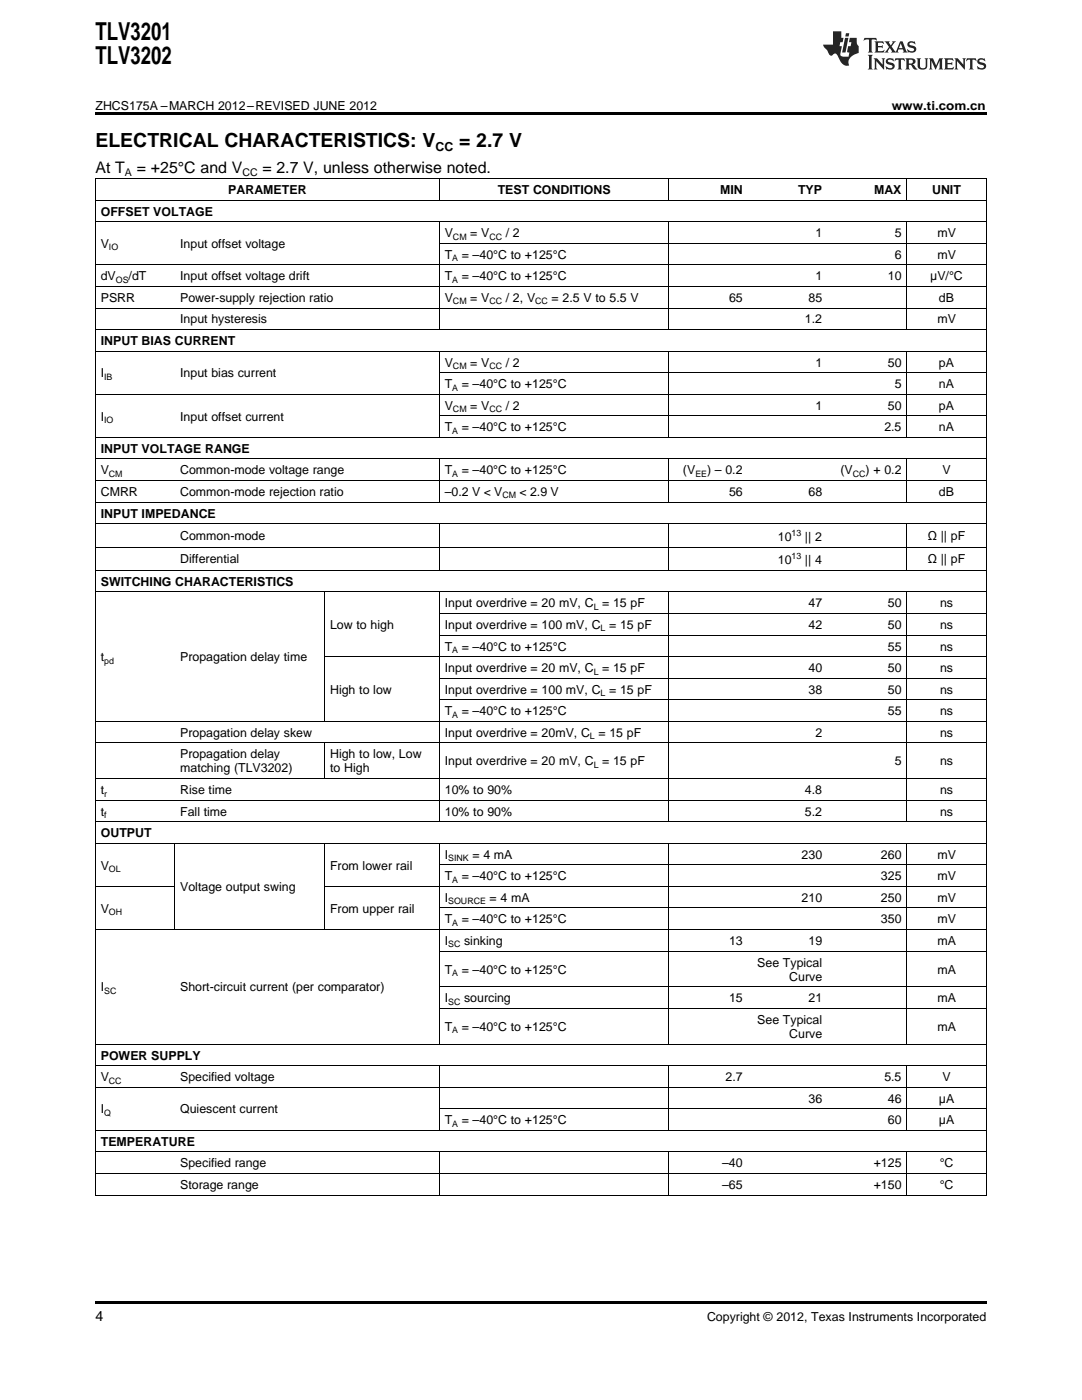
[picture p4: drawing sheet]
<svg xmlns="http://www.w3.org/2000/svg" width="216mm" height="279mm" viewBox="0 0 216 279" stroke-linecap="round" stroke-linejoin="round" font-family="sans-serif">
<defs><g id="words">
<g font-size="4.9">
<text x="19" y="7.9">TLV3201</text>
<text x="19" y="12.8">TLV3202</text>
</g>
<g font-size="3.9">
<text x="19" y="29.3">ELECTRICAL CHARACTERISTICS: V</text>
<text x="91.6" y="29.3">= 2.7 V</text>
</g>
<g font-size="3.2">
<text x="19" y="34.4">At T</text>
<text x="27.3" y="34.4">= +25°C and V</text>
<text x="52.4" y="34.4">= 2.7 V, unless otherwise noted.</text>
</g>
<text font-size="2.8" x="19" y="263.6">4</text>
<g font-size="2.5">
<text x="19" y="21.9">ZHCS175A –MARCH 2012–REVISED JUNE 2012</text>
<text x="177.9" y="21.9">www.ti.com.cn</text>
<text x="86.9" y="30.1">CC</text>
<text x="45.5" y="38.7">PARAMETER</text>
<text x="99.3" y="38.7">TEST CONDITIONS</text>
<text x="143.7" y="38.7">MIN</text>
<text x="159.2" y="38.7">TYP</text>
<text x="174.4" y="38.7">MAX</text>
<text x="186" y="38.7">UNIT</text>
<text x="20.1" y="43">OFFSET VOLTAGE</text>
<text x="88.8" y="47.3">V</text>
<text x="93.8" y="47.3">= V</text>
<text x="100.9" y="47.3">/ 2</text>
<text x="162.7" y="47.3">1</text>
<text x="178.5" y="47.3">5</text>
<text x="187" y="47.3">mV</text>
<text x="20.1" y="49.5">V</text>
<text x="35.9" y="49.5">Input offset voltage</text>
<text x="88.8" y="51.6">T</text>
<text x="92.1" y="51.6">= –40°C to +125°C</text>
<text x="178.5" y="51.6">6</text>
<text x="187" y="51.6">mV</text>
<text x="20.1" y="56">dV</text>
<text x="25.7" y="56">/dT</text>
<text x="35.9" y="56">Input offset voltage drift</text>
<text x="88.8" y="56">T</text>
<text x="92.1" y="56">= –40°C to +125°C</text>
<text x="162.7" y="56">1</text>
<text x="177.2" y="56">10</text>
<text x="185.6" y="56">μV/°C</text>
<text x="20.1" y="60.3">PSRR</text>
<text x="35.9" y="60.3">Power-supply rejection ratio</text>
<text x="35.9" y="64.6">Input hysteresis</text>
<text x="88.8" y="60.3">V</text>
<text x="93.8" y="60.3">= V</text>
<text x="100.9" y="60.3">/ 2, V</text>
<text x="110.1" y="60.3">= 2.5 V to 5.5 V</text>
<text x="145.5" y="60.3">65</text>
<text x="160.6" y="64.6">1.2</text>
<text x="161.3" y="60.3">85</text>
<text x="187" y="64.6">mV</text>
<text x="187.4" y="60.3">dB</text>
<text x="20.1" y="68.9">INPUT BIAS CURRENT</text>
<text x="20.1" y="75.3">I</text>
<text x="35.9" y="75.3">Input bias current</text>
<text x="88.8" y="73.2">V</text>
<text x="88.8" y="77.5">T</text>
<text x="92.1" y="77.5">= –40°C to +125°C</text>
<text x="93.8" y="73.2">= V</text>
<text x="100.9" y="73.2">/ 2</text>
<text x="162.7" y="73.2">1</text>
<text x="177.2" y="73.2">50</text>
<text x="178.5" y="77.5">5</text>
<text x="187.4" y="73.2">pA</text>
<text x="187.4" y="77.5">nA</text>
<text x="20.1" y="83.9">I</text>
<text x="35.9" y="83.9">Input offset current</text>
<text x="88.8" y="81.8">V</text>
<text x="93.8" y="81.8">= V</text>
<text x="100.9" y="81.8">/ 2</text>
<text x="162.7" y="81.8">1</text>
<text x="177.2" y="81.8">50</text>
<text x="187.4" y="81.8">pA</text>
<text x="88.8" y="86.1">T</text>
<text x="92.1" y="86.1">= –40°C to +125°C</text>
<text x="176.5" y="86.1">2.5</text>
<text x="187.4" y="86.1">nA</text>
<text x="20.1" y="90.4">INPUT VOLTAGE RANGE</text>
<text x="20.1" y="94.7">V</text>
<text x="35.9" y="94.7">Common-mode voltage range</text>
<text x="88.8" y="94.7">T</text>
<text x="92.1" y="94.7">= –40°C to +125°C</text>
<text x="136.3" y="94.7">(V</text>
<text x="141.1" y="94.7">) – 0.2</text>
<text x="167.7" y="94.7">(V</text>
<text x="172.7" y="94.7">) + 0.2</text>
<text x="188.1" y="94.7">V</text>
<text x="20.1" y="99">CMRR</text>
<text x="35.9" y="99">Common-mode rejection ratio</text>
<text x="88.8" y="99">–0.2 V &lt; V</text>
<text x="103.7" y="99">&lt; 2.9 V</text>
<text x="145.5" y="99">56</text>
<text x="161.3" y="99">68</text>
<text x="187.4" y="99">dB</text>
<text x="20.1" y="103.3">INPUT IMPEDANCE</text>
<text x="35.9" y="107.8">Common-mode</text>
<text x="155.2" y="107.9">10</text>
<text x="160.6" y="107.9">|| 2</text>
<text x="185.1" y="107.8">Ω || pF</text>
<text x="35.9" y="112.4">Differential</text>
<text x="155.2" y="112.6">10</text>
<text x="160.6" y="112.6">|| 4</text>
<text x="185.1" y="112.4">Ω || pF</text>
<text x="20.1" y="116.9">SWITCHING CHARACTERISTICS</text>
<text x="65.9" y="125.5">Low to high</text>
<text x="88.8" y="121.2">Input overdrive = 20 mV, C = 15 pF</text>
<text x="88.8" y="125.5">Input overdrive = 100 mV, C = 15 pF</text>
<text x="161.3" y="121.2">47</text>
<text x="161.3" y="125.5">42</text>
<text x="177.2" y="121.2">50</text>
<text x="177.2" y="125.5">50</text>
<text x="187.6" y="121.2">ns</text>
<text x="187.6" y="125.5">ns</text>
<text x="20.1" y="132">t</text>
<text x="35.9" y="132">Propagation delay time</text>
<text x="88.8" y="129.8">T</text>
<text x="92.1" y="129.8">= –40°C to +125°C</text>
<text x="177.2" y="129.8">55</text>
<text x="187.6" y="129.8">ns</text>
<text x="88.8" y="134.1">Input overdrive = 20 mV, C = 15 pF</text>
<text x="161.3" y="134.1">40</text>
<text x="177.2" y="134.1">50</text>
<text x="187.6" y="134.1">ns</text>
<text x="65.9" y="138.4">High to low</text>
<text x="88.8" y="138.4">Input overdrive = 100 mV, C = 15 pF</text>
<text x="88.8" y="142.7">T</text>
<text x="92.1" y="142.7">= –40°C to +125°C</text>
<text x="161.3" y="138.4">38</text>
<text x="177.2" y="138.4">50</text>
<text x="177.2" y="142.7">55</text>
<text x="187.6" y="138.4">ns</text>
<text x="187.6" y="142.7">ns</text>
<text x="35.9" y="147">Propagation delay skew</text>
<text x="88.8" y="147">Input overdrive = 20mV, C = 15 pF</text>
<text x="162.7" y="147">2</text>
<text x="187.6" y="147">ns</text>
<text x="35.9" y="151.3">Propagation delay</text>
<text x="35.9" y="154.2">matching (TLV3202)</text>
<text x="65.9" y="151.3">High to low, Low</text>
<text x="65.9" y="154.2">to High</text>
<text x="88.8" y="152.8">Input overdrive = 20 mV, C = 15 pF</text>
<text x="178.5" y="152.8">5</text>
<text x="187.6" y="152.8">ns</text>
<text x="20.1" y="158.5">t</text>
<text x="35.9" y="158.5">Rise time</text>
<text x="88.8" y="158.5">10% to 90%</text>
<text x="160.6" y="158.5">4.8</text>
<text x="187.6" y="158.5">ns</text>
<text x="20.1" y="162.8">t</text>
<text x="20.1" y="167.1">OUTPUT</text>
<text x="35.9" y="162.8">Fall time</text>
<text x="88.8" y="162.8">10% to 90%</text>
<text x="160.6" y="162.8">5.2</text>
<text x="187.6" y="162.8">ns</text>
<text x="20.1" y="173.5">V</text>
<text x="65.9" y="173.5">From lower rail</text>
<text x="88.8" y="171.4">I</text>
<text x="94.3" y="171.4">= 4 mA</text>
<text x="159.9" y="171.4">230</text>
<text x="175.8" y="171.4">260</text>
<text x="187" y="171.4">mV</text>
<text x="35.9" y="177.8">Voltage output swing</text>
<text x="88.8" y="175.7">T</text>
<text x="88.8" y="180">I</text>
<text x="92.1" y="175.7">= –40°C to +125°C</text>
<text x="97.7" y="180">= 4 mA</text>
<text x="159.9" y="180">210</text>
<text x="175.8" y="175.7">325</text>
<text x="175.8" y="180">250</text>
<text x="187" y="175.7">mV</text>
<text x="187" y="180">mV</text>
<text x="20.1" y="182.1">V</text>
<text x="65.9" y="182.1">From upper rail</text>
<text x="88.8" y="184.3">T</text>
<text x="92.1" y="184.3">= –40°C to +125°C</text>
<text x="175.8" y="184.3">350</text>
<text x="187" y="184.3">mV</text>
<text x="88.8" y="188.6">I</text>
<text x="92.6" y="188.6">sinking</text>
<text x="145.5" y="188.6">13</text>
<text x="161.3" y="188.6">19</text>
<text x="187" y="188.6">mA</text>
<text x="20.1" y="197.9">I</text>
<text x="35.9" y="197.9">Short-circuit current (per comparator)</text>
<text x="88.8" y="194.3">T</text>
<text x="92.1" y="194.3">= –40°C to +125°C</text>
<text x="151.1" y="192.9">See Typical</text>
<text x="157.5" y="195.7">Curve</text>
<text x="187" y="194.3">mA</text>
<text x="88.8" y="200">I</text>
<text x="92.6" y="200">sourcing</text>
<text x="145.5" y="200">15</text>
<text x="161.3" y="200">21</text>
<text x="187" y="200">mA</text>
<text x="88.8" y="205.7">T</text>
<text x="92.1" y="205.7">= –40°C to +125°C</text>
<text x="151.1" y="204.3">See Typical</text>
<text x="157.5" y="207.2">Curve</text>
<text x="187" y="205.7">mA</text>
<text x="20.1" y="211.5">POWER SUPPLY</text>
<text x="20.1" y="215.8">V</text>
<text x="35.9" y="215.8">Specified voltage</text>
<text x="144.8" y="215.8">2.7</text>
<text x="176.5" y="215.8">5.5</text>
<text x="188.1" y="215.8">V</text>
<text x="161.3" y="220.1">36</text>
<text x="177.2" y="220.1">46</text>
<text x="187.4" y="220.1">μA</text>
<text x="20.1" y="222.2">I</text>
<text x="35.9" y="222.2">Quiescent current</text>
<text x="88.8" y="224.4">T</text>
<text x="92.1" y="224.4">= –40°C to +125°C</text>
<text x="177.2" y="224.4">60</text>
<text x="187.4" y="224.4">μA</text>
<text x="20.1" y="228.7">TEMPERATURE</text>
<text x="35.9" y="233">Specified range</text>
<text x="144.1" y="233">–40</text>
<text x="174.3" y="233">+125</text>
<text x="187.5" y="233">°C</text>
<text x="35.9" y="237.3">Storage range</text>
<text x="144.1" y="237.3">–65</text>
<text x="174.3" y="237.3">+150</text>
<text x="187.5" y="237.3">°C</text>
<text x="141.1" y="263.6">Copyright © 2012, Texas Instruments Incorporated</text>
</g>
<g font-size="2.1">
<text x="24.9" y="35.1">A</text>
<text x="48.4" y="35.1">CC</text>
</g>
<g font-size="1.8">
<text x="90.4" y="47.8">CM</text>
<text x="97.6" y="47.8">CC</text>
<text x="21.7" y="50">IO</text>
<text x="90.2" y="52.1">A</text>
<text x="23.1" y="56.4">OS</text>
<text x="90.2" y="56.4">A</text>
<text x="90.4" y="60.7">CM</text>
<text x="97.6" y="60.7">CC</text>
<text x="106.8" y="60.7">CC</text>
<text x="20.8" y="75.8">IB</text>
<text x="90.2" y="78">A</text>
<text x="90.4" y="73.7">CM</text>
<text x="97.6" y="73.7">CC</text>
<text x="90.4" y="82.3">CM</text>
<text x="97.6" y="82.3">CC</text>
<text x="20.8" y="84.4">IO</text>
<text x="90.2" y="86.6">A</text>
<text x="21.7" y="95.2">CM</text>
<text x="90.2" y="95.2">A</text>
<text x="138.7" y="95.2">EE</text>
<text x="170.2" y="95.2">CC</text>
<text x="100.3" y="99.5">CM</text>
<text x="157.9" y="107">13</text>
<text x="157.9" y="111.6">13</text>
<text x="118.5" y="121.7">L</text>
<text x="90.2" y="130.3">A</text>
<text x="119.8" y="126">L</text>
<text x="20.8" y="132.5">pd</text>
<text x="118.5" y="134.6">L</text>
<text x="90.2" y="143.2">A</text>
<text x="119.8" y="138.9">L</text>
<text x="117.7" y="147.5">L</text>
<text x="118.5" y="153.2">L</text>
<text x="20.8" y="159">r</text>
<text x="20.8" y="163.3">f</text>
<text x="89.4" y="171.9">SINK</text>
<text x="21.7" y="174">OL</text>
<text x="90.2" y="176.2">A</text>
<text x="21.7" y="182.6">OH</text>
<text x="89.4" y="180.5">SOURCE</text>
<text x="90.2" y="184.8">A</text>
<text x="89.4" y="189.1">SC</text>
<text x="90.2" y="194.8">A</text>
<text x="20.8" y="198.4">SC</text>
<text x="89.4" y="200.5">SC</text>
<text x="90.2" y="206.2">A</text>
<text x="21.7" y="216.3">CC</text>
<text x="20.8" y="222.7">Q</text>
<text x="90.2" y="224.9">A</text>
</g>
</g></defs>
<g fill="#231f20">
<path d="M172.5 7.6l-.1 .5 .4-.2h.6v.1v2.1l-.2 .4h.9l-.2-.4v-2.1l.1-.1h.5l.5 .2-.2-.5zM174.5 8.3l.2 .3v1.5l-.2 .4h1.8l.2-.6a1.04 1.04 0 0 1-1.3 .2v-.7h.6l.3 .2v-.6l-.3 .2h-.6v-.6l.8-.1 .4 .3-.2-.5zM176.5 8.3l.9 1.1-.9 1.1h.8l-.2-.2 .4-.7 .5 .7-.2 .2h1.5l-.2-.2 .2-.4h.9l.1 .4-.2 .2h1l-.3-.3-.7-1.9h-.5l-.9 2-.8-1 .9-1h-.8l.1 .3-.4 .5-.3-.6 .1-.2zM179.7 8.6l.4 1h-.7zM181.3 8.4a.63 .63 0 0 0-.2 .7 .63 .63 0 0 0 .6 .4l.6 .2 .1 .2a.75 .75 0 0 1-.7 .4 .75 .75 0 0 1-.6-.5l.1 .7 .1-.1a1.11 1.11 0 0 0 1.5-.6 1.13 1.13 0 0 0-1.2-.8l-.1-.4a1.04 1.04 0 0 1 1.2 .2l-.2-.5-.2 .1-.4-.2zM173.2 10.9l.2 .4v2.2l-.2 .4h1l-.3-.4v-2.2l.3-.4zM174.3 11.6l.3 .4v1.5l-.3 .4h.8l-.2-.4v-1.3l1.5 1.7v-1.9l.2-.4h-.7l.2 .4v.9l-1.1-1.3zM177 11.8a.62 .62 0 0 0-.2 .7 .62 .62 0 0 0 .6 .4l.6 .1 .1 .3a.76 .76 0 0 1-.7 .3 .76 .76 0 0 1-.7-.4l.2 .7 .1-.1a1.11 1.11 0 0 0 1.5-.6 1.13 1.13 0 0 0-1.2-.8l-.1-.4a1.04 1.04 0 0 1 1.2 .2l-.2-.6-.2 .1-.5-.1zM178.7 11.6l-.2 .6a.61 .61 0 0 1 .8-.3v1.6l-.2 .4h.9l-.2-.4v-1.6a.63 .63 0 0 1 .7 .3l-.1-.6zM180.6 11.6l.3 .4v1.5l-.3 .4h1l-.2-.2-.1-.8 .6 .2a.76 .76 0 0 0 1.2 .7l-1-1a.58 .58 0 0 0 .6-.5 .58 .58 0 0 0-.5-.6zM181.4 11.9h.1a.45 .45 0 0 1 .5 .1 .45 .45 0 0 1 .1 .5l-.8 .2zM182.9 11.6l.2 .2a2.17 2.17 0 0 0 .3 1.9 .99 .99 0 0 0 1.6-.6v-1.1l.2-.4h-.7l.2 .2a1.92 1.92 0 0 1-.2 1.8 .6 .6 0 0 1-.9-.5v-1.1l.2-.4zM185.4 11.6l.2 .4v1.5l-.2 .4h.7l-.2-.4v-1.4l.8 1.8 .8-1.8v1.4l-.2 .4h.9l-.2-.4v-1.5l.2-.4h-.8l-.6 1.5-.6-1.5zM188.4 11.6l.2 .4v1.5l-.2 .4h1.8l.1-.6a1.04 1.04 0 0 1-1.2 .1v-.6h.5l.4 .2v-.6l-.4 .2h-.5v-.7h.8l.3 .3-.1-.6zM190.5 11.6l.2 .4v1.5l-.2 .4h.7l-.2-.4v-1.3l1.5 1.7v-1.9l.2-.4h-.7l.2 .4v.9l-1.1-1.3zM192.9 11.6l-.1 .6a.61 .61 0 0 1 .7-.3l.1 1.6-.3 .4h1l-.3-.4 .1-1.6a.63 .63 0 0 1 .7 .3l-.1-.6zM195.2 11.8a.62 .62 0 0 0-.2 .7 .62 .62 0 0 0 .6 .4l.6 .1 .1 .3a.76 .76 0 0 1-.7 .3 .76 .76 0 0 1-.6-.4l.1 .7 .1-.1a1.11 1.11 0 0 0 1.6-.6 1.13 1.13 0 0 0-1.3-.8l-.1-.4a1.04 1.04 0 0 1 1.2 .2l-.1-.6-.2 .1-.5-.1z"/>
<path d="M166.2 6.3v2.6h-1.9v.4l.8 .9a.91 .91 0 0 0 1 .8 .56 .56 0 0 1 .5-.3 .56 .56 0 0 1 .5 .3l.4 .8a1.53 1.53 0 0 0 1.9 1.2 1.54 1.54 0 0 1 1-2.1l.9-.3v-1.4a1.52 1.52 0 0 1-.4-1.6h-1.3l-.2 .8h.5l-.2 .8h-.5l-.1 1v.2l.4 .1-.2 .8a1.93 1.93 0 0 1-1.6-.3l.3-1.8h-.5l.2-.8h.4l.2-.8h-.4v-1.3zM168.6 7.6l-.6 2.9h.7l.6-2.9zM168.8 6.6l-.1 .7h.6l.2-.7z"/>
</g>
<path d="M19 22.5h177.8v.5h-177.8zM19 259.7h177.8v.5h-177.8z" fill="#000"/>
<g fill="none" stroke="#000" stroke-width=".2">
<path d="M19 40h177.8M19 35.6h177.8M19.1 35.7v202.8M87.6 35.7v4.3M133.4 35.7v4.3M180.9 35.7v4.3M196.8 35.7v202.8M19 57.2h177.8M19 52.9h177.8M19 44.3h177.8M87.6 44.3v21.5M87.7 48.6h109.1"/>
<path d="M133.4 44.3v21.5M180.9 44.3v21.5M19 78.7h177.8M19 70.1h177.8M19 65.8h177.8M19 61.5h177.8M87.6 70.1v17.2M87.7 74.4h109.1M133.4 70.1v17.2M180.9 70.1v17.2M19 95.9h177.8M19 91.6h177.8"/>
<path d="M19 87.3h177.8M87.6 91.7v8.6M87.7 83h109.1M133.4 91.7v8.6M180.9 91.7v8.6M19 118.1h177.8M19 113.8h177.8M19 109.2h177.8M19 104.5h177.8M19 100.2h177.8M64.8 118.2v25.8M87.6 104.6v9.3"/>
<path d="M87.6 118.2v45.8M133.4 104.6v9.3M133.4 118.2v45.8M180.9 104.6v9.3M180.9 118.2v45.8M64.8 131h132M87.7 139.6h109.1M87.7 135.3h109.1M87.7 126.7h109.1M87.7 122.4h109.1M19 159.7h177.8M19 155.4h177.8"/>
<path d="M19 148.3h177.8M19 144h177.8M64.8 148.3v7.1M19 176.9h15.9M19 168.3h177.8M19 164h177.8M34.8 168.3v17.3M64.8 168.3v17.3M64.8 176.9h132M87.6 168.3v40.1M87.7 172.6h109.1M133.4 168.3v40.1"/>
<path d="M180.9 168.3v40.1M19 185.5h177.8M87.7 196.9h109.1M87.7 189.8h109.1M87.7 181.2h109.1M19 217h177.8M19 212.7h177.8M19 208.4h177.8M87.6 212.7v12.9M87.7 201.2h109.1M133.4 212.7v12.9M180.9 212.7v12.9"/>
<path d="M19 238.5h177.8M19 234.2h177.8M19 229.9h177.8M19 225.6h177.8M87.6 229.9v8.6M87.7 221.3h109.1M133.4 229.9v8.6M180.9 229.9v8.6"/>
</g>
<use href="#words"/>
</svg>
